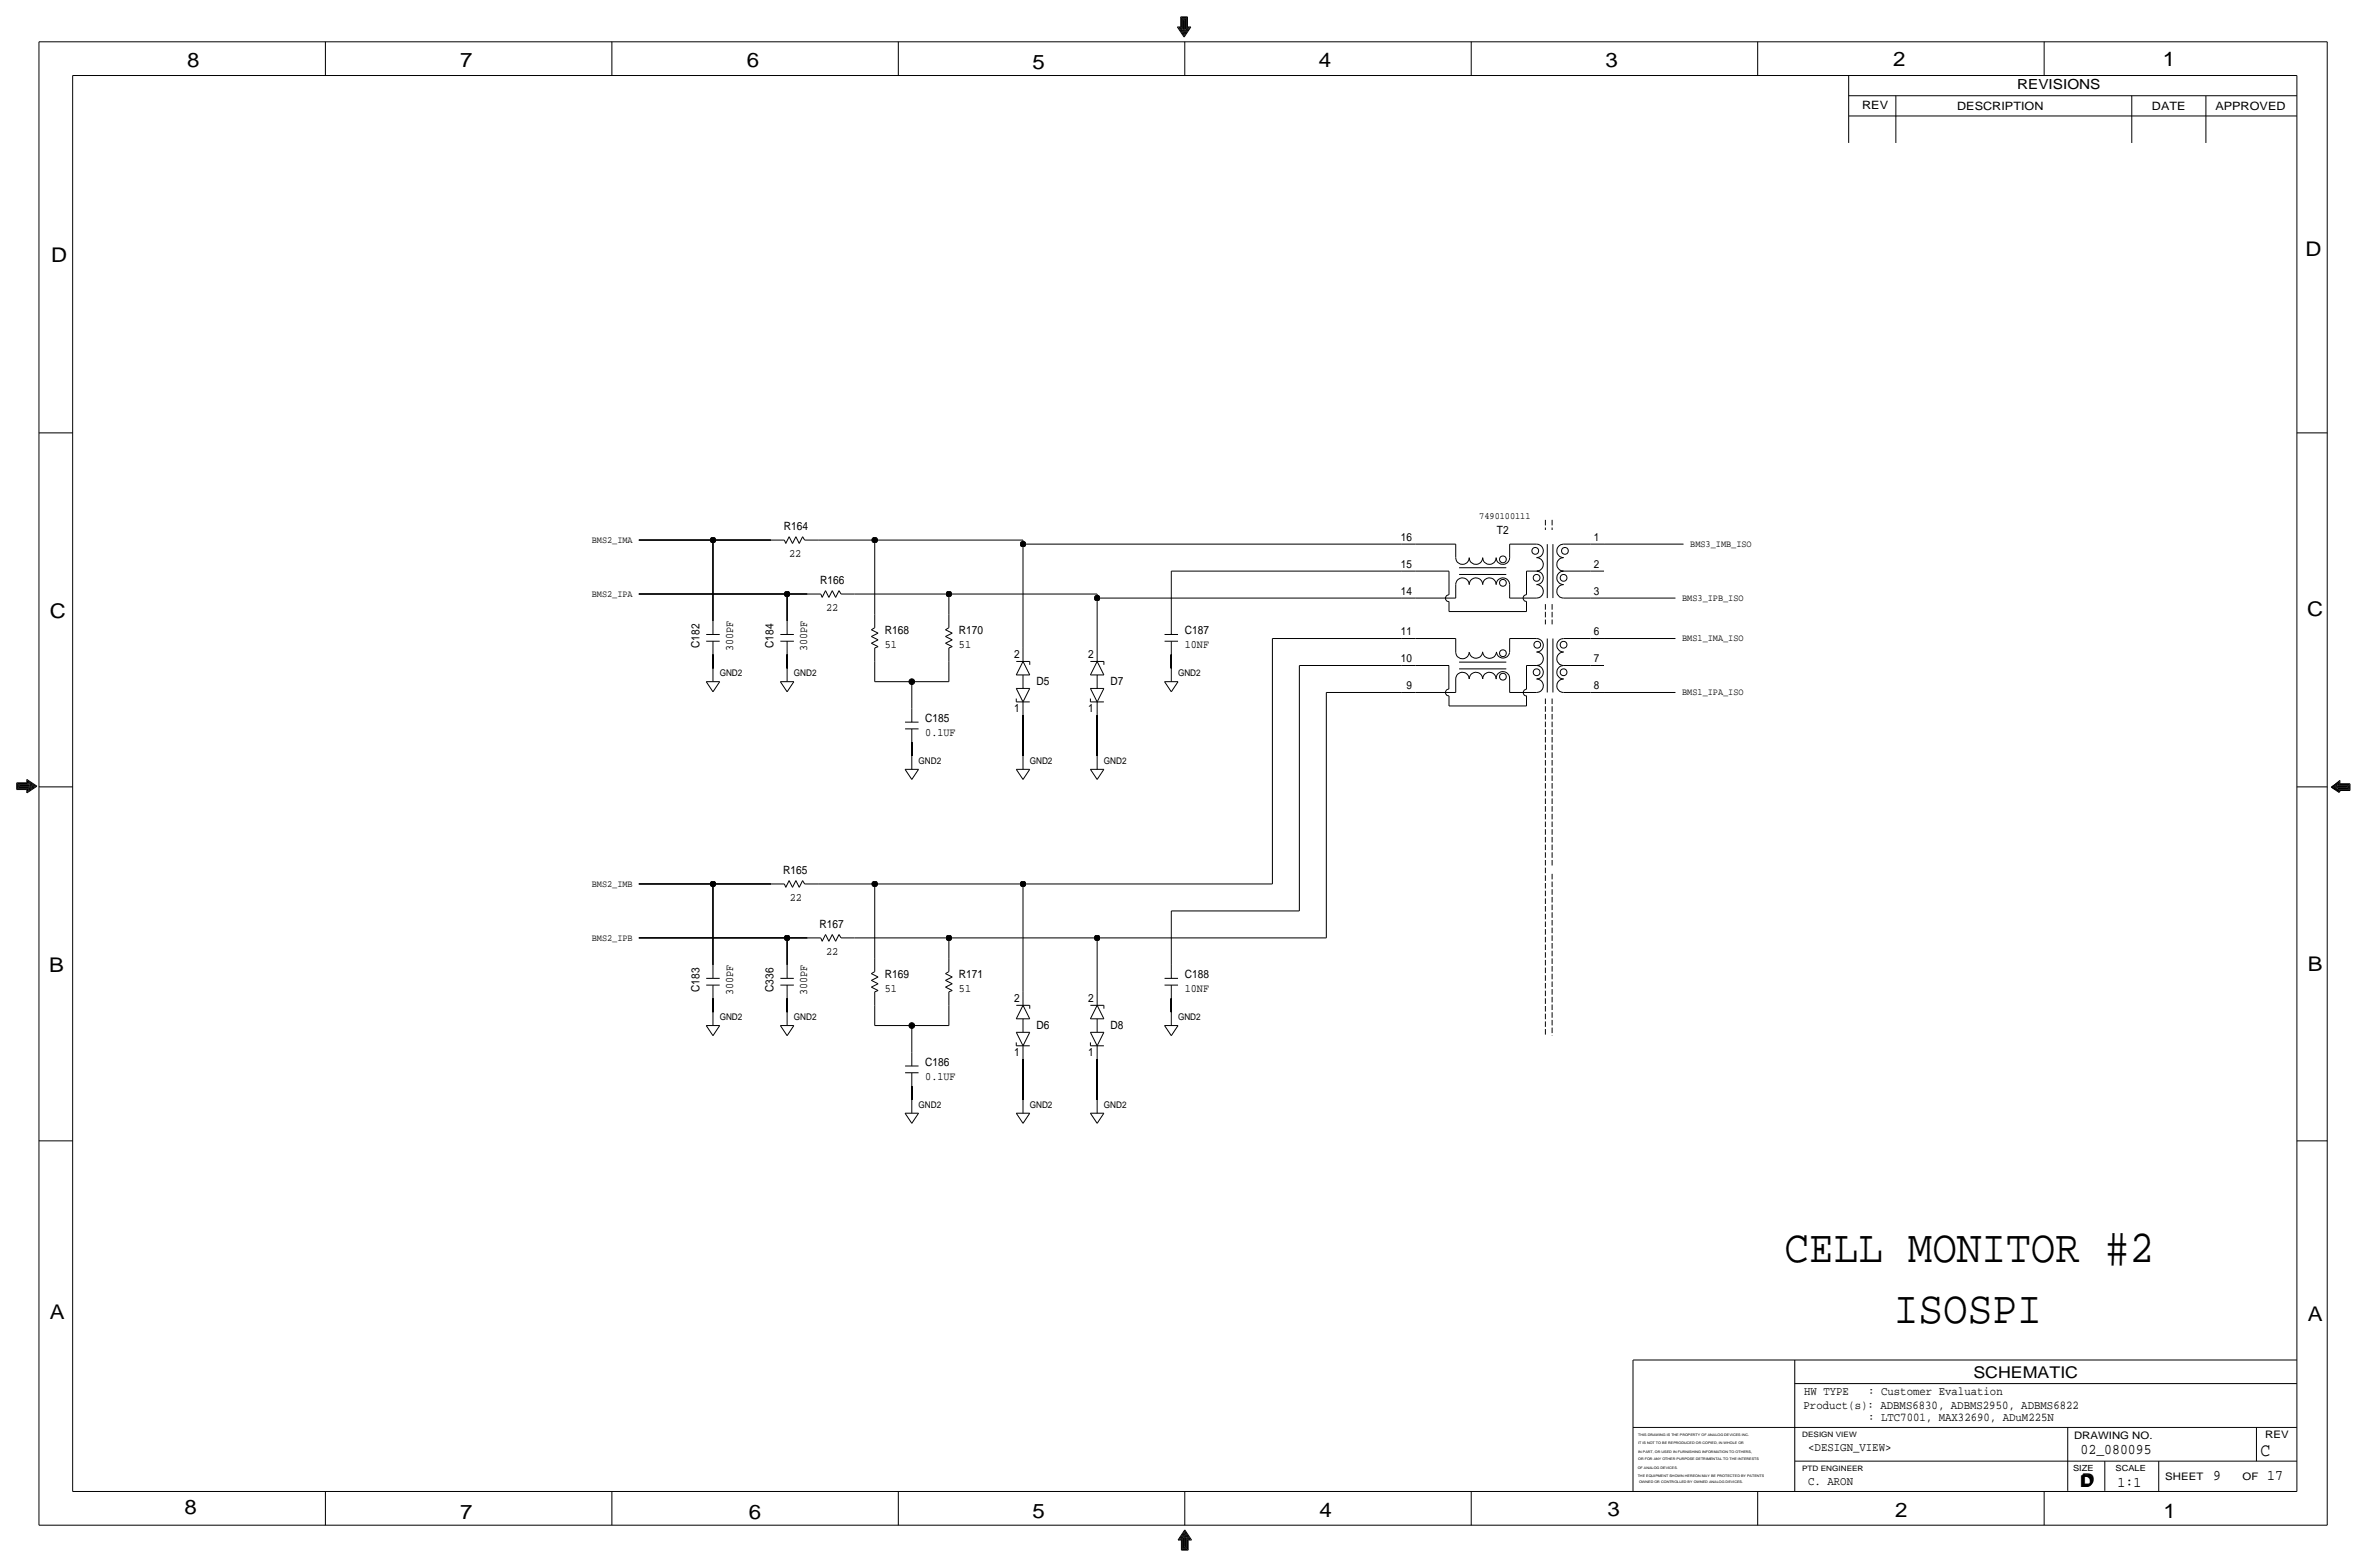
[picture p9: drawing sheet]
<svg xmlns="http://www.w3.org/2000/svg" width="892mm" height="590mm" viewBox="0 0 892 590" stroke-linecap="round" stroke-linejoin="round" font-family="sans-serif">
<defs><g id="words">
<g font-size="17.4">
<text x="672.4" y="475.5">CELL MONITOR #2</text>
<text x="713.7" y="498.3">ISOSPI</text>
</g>
<g font-size="7.6">
<text x="70.6" y="25.4">8</text>
<text x="173.4" y="25.4">7</text>
<text x="281.4" y="25.1">6</text>
<text x="389.1" y="26.2">5</text>
<text x="497" y="25.4">4</text>
<text x="605" y="25.1">3</text>
<text x="713.4" y="24.9">2</text>
<text x="815" y="24.9">1</text>
<text x="19.3" y="98.8">D</text>
<text x="868.9" y="96.5">D</text>
<text x="18.7" y="232.7">C</text>
<text x="869.4" y="232.2">C</text>
<text x="869.6" y="365.8">B</text>
<text x="18.5" y="366">B</text>
<text x="18.7" y="496.8">A</text>
<text x="869.6" y="497.6">A</text>
<text x="69.5" y="570.5">8</text>
<text x="173.4" y="572.3">7</text>
<text x="282.1" y="572.3">6</text>
<text x="389.1" y="571.8">5</text>
<text x="497.3" y="571.5">4</text>
<text x="605.7" y="571.2">3</text>
<text x="714.2" y="571.5">2</text>
<text x="815.3" y="572">1</text>
</g>
<text font-size="7" x="851.9" y="548.4">C</text>
<g font-size="6.1">
<text x="743.7" y="518.9">SCHEMATIC</text>
<text x="783.8" y="560.3">D</text>
<text x="784.3" y="559.8">D</text>
</g>
<g font-size="5.6">
<text x="784" y="547.9">02_080095</text>
<text x="834.1" y="557.5">9</text>
<text x="854.4" y="557.5">17</text>
<text x="798" y="560.1">1:1</text>
</g>
<text font-size="5.2" x="760.2" y="33.5">REVISIONS</text>
<g font-size="4.5">
<text x="679.9" y="525.5">HW TYPE</text>
<text x="704" y="525.5">: Customer Evaluation</text>
<text x="679.7" y="530.9">Product(s): ADBMS6830, ADBMS2950, ADBMS6822</text>
<text x="704" y="535.2">: LTC7001, MAX32690, ADuM225N</text>
<text x="681.4" y="546.6">&lt;DESIGN_VIEW&gt;</text>
<text x="681.4" y="559.3">C. ARON</text>
</g>
<g font-size="4.3">
<text x="701.8" y="41.1">REV</text>
<text x="737.6" y="41.4">DESCRIPTION</text>
<text x="811" y="41.4">DATE</text>
<text x="834.8" y="41.4">APPROVED</text>
<text x="295.4" y="199.6">R164</text>
<text x="564.1" y="201.2">T2</text>
<text x="297.4" y="209.8">22</text>
<text x="309.1" y="220">R166</text>
<text x="311.3" y="230.1">22</text>
<text x="333.5" y="239">R168</text>
<text x="361.4" y="239">R170</text>
<text x="446.5" y="239">C187</text>
<text x="263.6" y="244.1" transform="rotate(-90 263.6 244.1)">C182</text>
<text x="276.3" y="245.3" transform="rotate(-90 276.3 245.3)">300PF</text>
<text x="291.5" y="244.1" transform="rotate(-90 291.5 244.1)">C184</text>
<text x="304.2" y="245.3" transform="rotate(-90 304.2 245.3)">300PF</text>
<text x="333.5" y="244.1">51</text>
<text x="361.4" y="244.1">51</text>
<text x="446.5" y="244.1">10NF</text>
<text x="382.1" y="247.9">2</text>
<text x="410.1" y="247.9">2</text>
<text x="390.6" y="258.1">D5</text>
<text x="418.5" y="258.1">D7</text>
<text x="382.1" y="268.2">1</text>
<text x="410.1" y="268.2">1</text>
<text x="348.7" y="272">C185</text>
<text x="348.7" y="277.1">0.1UF</text>
<text x="295.1" y="329.2">R165</text>
<text x="297.6" y="339.3">22</text>
<text x="308.8" y="349.5">R167</text>
<text x="311.3" y="359.7">22</text>
<text x="333.5" y="368.6">R169</text>
<text x="361.4" y="368.6">R171</text>
<text x="446.5" y="368.6">C188</text>
<text x="263.6" y="373.6" transform="rotate(-90 263.6 373.6)">C183</text>
<text x="276.3" y="374.8" transform="rotate(-90 276.3 374.8)">300PF</text>
<text x="291.5" y="373.6" transform="rotate(-90 291.5 373.6)">C336</text>
<text x="304.2" y="374.8" transform="rotate(-90 304.2 374.8)">300PF</text>
<text x="333.5" y="373.6">51</text>
<text x="361.4" y="373.6">51</text>
<text x="382.1" y="377.4">2</text>
<text x="410.1" y="377.4">2</text>
<text x="446.5" y="373.6">10NF</text>
<text x="390.6" y="387.6">D6</text>
<text x="418.5" y="387.6">D8</text>
<text x="348.7" y="401.6">C186</text>
<text x="382.1" y="397.8">1</text>
<text x="410.1" y="397.8">1</text>
<text x="348.7" y="406.7">0.1UF</text>
</g>
<g font-size="4.2">
<text x="527.9" y="203.8">16</text>
<text x="600.7" y="203.7">1</text>
<text x="527.9" y="213.9">15</text>
<text x="600.7" y="213.9">2</text>
<text x="527.9" y="224.1">14</text>
<text x="600.7" y="224">3</text>
<text x="527.9" y="239.3">11</text>
<text x="600.7" y="239.3">6</text>
<text x="527.9" y="249.4">10</text>
<text x="600.7" y="249.4">7</text>
<text x="530" y="259.6">9</text>
<text x="600.7" y="259.6">8</text>
</g>
<g font-size="3.9">
<text x="781.6" y="542.1">DRAWING NO.</text>
<text x="853.6" y="541.8">REV</text>
<text x="816" y="557.4">SHEET</text>
<text x="845.1" y="557.5">OF</text>
</g>
<g font-size="3.6">
<text x="557.5" y="195.3">7490100111</text>
<text x="223" y="204.5">BMS2_IMA</text>
<text x="637" y="206">BMS3_IMB_ISO</text>
<text x="223" y="224.8">BMS2_IPA</text>
<text x="633.9" y="226.3">BMS3_IPB_ISO</text>
<text x="633.9" y="241.6">BMS1_IMA_ISO</text>
<text x="633.9" y="261.9">BMS1_IPA_ISO</text>
<text x="223" y="334">BMS2_IMB</text>
<text x="223" y="354.3">BMS2_IPB</text>
</g>
<g font-size="3.5">
<text x="271.2" y="254.8">GND2</text>
<text x="299.2" y="254.8">GND2</text>
<text x="443.9" y="254.8">GND2</text>
<text x="346.2" y="287.8">GND2</text>
<text x="388.1" y="287.8">GND2</text>
<text x="416" y="287.8">GND2</text>
<text x="271.2" y="384.3">GND2</text>
<text x="299.2" y="384.3">GND2</text>
<text x="443.9" y="384.3">GND2</text>
<text x="346.2" y="417.3">GND2</text>
<text x="388.1" y="417.3">GND2</text>
<text x="416" y="417.3">GND2</text>
</g>
<g font-size="3.2">
<text x="781.3" y="554">SIZE</text>
<text x="797.3" y="554">SCALE</text>
</g>
<g font-size="2.8">
<text x="679.1" y="541.3">DESIGN VIEW</text>
<text x="679.1" y="554">PTD ENGINEER</text>
</g>
<g font-size="1.3">
<text x="617.3" y="543.9">IT IS NOT TO BE REPRODUCED OR COPIED, IN WHOLE OR</text>
<text x="617.3" y="541.1">THIS DRAWING IS THE PROPERTY OF ANALOG DEVICES INC.</text>
<text x="617.3" y="550">OR FOR ANY OTHER PURPOSE DETRIMENTAL TO THE INTERESTS</text>
<text x="617.3" y="547.2">IN PART, OR USED IN FURNISHING INFORMATION TO OTHERS,</text>
<text x="617.2" y="553.2">OF ANALOG DEVICES.</text>
<text x="617.2" y="556.3">THE EQUIPMENT SHOWN HEREON MAY BE PROTECTED BY PATENTS</text>
<text x="617.7" y="558.8">OWNED OR CONTROLLED BY OWNED ANALOG DEVICES.</text>
</g>
</g></defs>
<!-- layer: Nets -->
<g fill="none" stroke="#000" stroke-width=".38">
<path d="M240.7 203.5h28zM268.7 203.5v30.4zM268.7 203.5h21.8zM308.3 203.5h21.3zM329.6 203.5v27.9zM329.6 203.5h55.9zM385.5 205v39.1zM385.5 203.5v1.5zM385.5 205h142.8zM441.4 215.1v18.8zM441.4 215.1h86.9zM604.5 205h29.9z"/>
<path d="M240.7 223.8h55.9zM296.6 223.8v10.1zM296.6 223.8h7.6zM322 223.8h35.6zM357.6 223.8v7.6zM357.6 223.8h55.9zM413.5 225.3v18.8zM413.5 223.8v1.5zM413.5 225.3h114.8zM604.5 225.3h26.9zM268.7 246.6v5.1zM296.6 246.6v5.1z"/>
<path d="M329.6 249.2v7.6zM329.6 256.8h14zM343.6 256.8v10.2zM343.6 256.8h14zM357.6 249.2v7.6zM441.4 246.6v5.1zM479.5 240.5h48.8zM479.5 240.5v92.5zM489.7 250.7h38.6zM489.7 250.7v92.5zM604.5 240.5h26.9zM343.6 279.7v5z"/>
<path d="M385.5 269.5v15.2zM413.5 269.5v15.2zM499.8 260.9h28.5zM499.8 260.9v92.4zM604.5 260.9h26.9zM240.7 333h28zM268.7 333v30.5zM268.7 333h21.8zM308.3 333h21.3zM329.6 333v27.9zM329.6 333h55.9zM385.5 333v40.6z"/>
<path d="M385.5 333h94zM240.7 353.3h55.9zM296.6 353.3v10.2zM296.6 353.3h7.6zM322 353.3h35.6zM357.6 353.3v7.6zM357.6 353.3h55.9zM413.5 353.3v20.3zM413.5 353.3h86.3zM441.4 343.2v20.3zM441.4 343.2h48.3zM268.7 376.2v5.1z"/>
<path d="M296.6 376.2v5.1zM329.6 378.7v7.6zM357.6 378.7v7.6zM441.4 376.2v5.1zM329.6 386.3h14zM343.6 386.3v10.2zM343.6 386.3h14zM385.5 399v15.3zM413.5 399v15.3zM343.6 409.2v5.1z"/>
</g>
<path d="M582.4 195.8v3.8M584.9 195.8v3.8M582.4 227.6v7.6M584.9 227.6v7.6M582.4 263.1v127M584.9 263.1v63.5M584.9 329.2v60.9" fill="none" stroke="#000" stroke-width=".38" stroke-dasharray="2.1 .8" stroke-linecap="butt"/>
<g fill="#000" stroke="#000" stroke-width=".38">
<circle cx="268.7" cy="203.5" r="1.07"/>
<circle cx="329.6" cy="203.5" r="1.07"/>
<circle cx="385.5" cy="205" r="1.07"/>
<circle cx="296.6" cy="223.8" r="1.07"/>
<circle cx="357.6" cy="223.8" r="1.07"/>
<circle cx="413.5" cy="225.3" r="1.07"/>
<circle cx="343.6" cy="256.8" r="1.07"/>
<circle cx="268.7" cy="333" r="1.07"/>
<circle cx="329.6" cy="333" r="1.07"/>
<circle cx="385.5" cy="333" r="1.07"/>
<circle cx="296.6" cy="353.3" r="1.07"/>
<circle cx="357.6" cy="353.3" r="1.07"/>
<circle cx="413.5" cy="353.3" r="1.07"/>
<circle cx="343.6" cy="386.3" r="1.07"/>
</g>
<!-- layer: Components -->
<g fill="none" stroke="#000" stroke-width=".38">
<path d="M290.5 203.5h5.1zM295.6 203.5l.5 1.2zM297.4 202.2l1.3 2.5zM297.4 202.2l-1.3 2.5zM299.9 202.2l1.3 2.5zM299.9 202.2l-1.2 2.5zM302.5 202.2l.7 1.3zM302.5 202.2l-1.3 2.5zM303.2 203.5h5.1zM528.3 205h5zM528.3 215.1h5zM533.3 215.1h12.7z"/>
<path d="M533.3 205h15.3zM546 215.2v8.9zM548.6 205v5.1zM549.9 216.4h17.7zM549.9 213.9h17.7zM568.9 205v5.1zM568.9 205h10.2zM568.9 210.1a2.54 2.54 0 0 1-2.5 2.5 2.54 2.54 0 0 1-2.6-2.5 2.54 2.54 0 0 1-2.5 2.5 2.54 2.54 0 0 1-2.6-2.5 2.54 2.54 0 0 1-2.5 2.5 2.54 2.54 0 0 1-2.5-2.5 2.54 2.54 0 0 1-2.5 2.5 2.54 2.54 0 0 1-2.6-2.5M575.3 215.1v8.9zM575.3 215.1h3.8zM579.1 205a2.54 2.54 0 0 1 2.5 2.5 2.54 2.54 0 0 1-2.5 2.6 2.54 2.54 0 0 1 2.5 2.5 2.54 2.54 0 0 1-2.5 2.5 2.54 2.54 0 0 1 2.5 2.6 2.54 2.54 0 0 1-2.5 2.5 2.54 2.54 0 0 1 2.5 2.6 2.54 2.54 0 0 1-2.5 2.5M583.1 205v20.3z"/>
<path d="M585.2 205v20.3zM589.2 215.1h10.2zM589.2 205h10.2zM589.2 205a2.54 2.54 0 0 0-2.5 2.5 2.54 2.54 0 0 0 2.5 2.6 2.54 2.54 0 0 0-2.5 2.5 2.54 2.54 0 0 0 2.5 2.5 2.54 2.54 0 0 0-2.5 2.6 2.54 2.54 0 0 0 2.5 2.5 2.54 2.54 0 0 0-2.5 2.6 2.54 2.54 0 0 0 2.5 2.5M599.4 215.1h5.1zM599.4 205h5.1zM266.1 239h5.1zM268.7 233.9v5.1zM294.1 239h5.1zM296.6 233.9v5.1zM304.2 223.8h5.1zM309.3 223.8l.5 1.2z"/>
<path d="M311.1 222.5l1.3 2.5zM311.1 222.5l-1.3 2.5zM313.6 222.5l1.3 2.5zM313.6 222.5l-1.2 2.5zM316.2 222.5l.7 1.3zM316.2 222.5l-1.3 2.5zM316.9 223.8h5.1zM328.4 237.2l1.2-.7zM328.4 237.2l2.5 1.3zM328.4 239.8l2.5-1.3zM328.4 239.8l2.5 1.2zM329.6 231.4v5.1z"/>
<path d="M356.3 237.2l1.3-.7zM356.3 237.2l2.6 1.3zM356.3 239.8l2.6-1.3zM356.3 239.8l2.6 1.2zM357.6 231.4v5.1zM438.9 239h5zM441.4 233.9v5.1zM528.3 225.3h5zM533.3 225.3h15.3zM546 224.1a1.27 1.27 0 0 0-1.3 1.2 1.27 1.27 0 0 0 1.3 1.3M546 226.6v3.8zM546 230.4h29.3z"/>
<path d="M548.6 220.2v5.1zM548.6 220.2a2.54 2.54 0 0 1 2.5-2.5 2.54 2.54 0 0 1 2.6 2.5 2.54 2.54 0 0 1 2.5-2.5 2.54 2.54 0 0 1 2.5 2.5 2.54 2.54 0 0 1 2.6-2.5 2.54 2.54 0 0 1 2.5 2.5 2.54 2.54 0 0 1 2.6-2.5 2.54 2.54 0 0 1 2.5 2.5M568.9 220.2v5.1zM568.9 225.3h10.2zM575.3 226.6v3.8zM575.3 224a1.27 1.27 0 0 0-1.3 1.3 1.27 1.27 0 0 0 1.3 1.3M589.2 225.3h10.2zM599.4 225.3h5.1zM266.1 241.6h5.1zM266.1 256.8l2.6 3.8zM266.1 256.8h5.1zM268.7 241.6v5z"/>
<path d="M268.7 251.7v5.1zM271.2 256.8l-2.5 3.8zM294.1 241.6h5.1zM294.1 256.8l2.5 3.8zM294.1 256.8h5.1zM296.6 241.6v5zM296.6 251.7v5.1zM299.2 256.8l-2.6 3.8zM328.4 242.3l2.5-1.3zM328.4 242.3l2.5 1.3zM329.6 244.1v5.1zM329.6 244.1l1.3-.5z"/>
<path d="M356.3 242.3l2.6-1.3zM356.3 242.3l2.6 1.3zM357.6 244.1v5.1zM357.6 244.1l1.3-.5zM383 259.3l2.5 5.1zM383 259.3h5.1zM383 249.2h5.1zM383 254.3h5.1zM385.5 244.1v5.1zM385.5 254.3v5zM385.5 249.2l-2.5 5.1zM385.5 249.2l2.6 5.1z"/>
<path d="M388.1 249.2v1.2zM388.1 259.3l-2.6 5.1zM410.9 259.3l2.6 5.1zM410.9 259.3h5.1zM410.9 249.2h5.1zM410.9 254.3h5.1zM413.5 244.1v5.1zM413.5 254.3v5zM413.5 249.2l-2.6 5.1zM413.5 249.2l2.5 5.1zM416 249.2v1.2zM416 259.3l-2.5 5.1z"/>
<path d="M438.9 241.6h5zM438.9 256.8l2.5 3.8zM438.9 256.8h5zM441.4 241.6v5zM441.4 251.7v5.1zM443.9 256.8l-2.5 3.8zM528.3 240.5h5zM528.3 250.7h5zM533.3 250.7h12.7zM533.3 240.5h15.3zM546 250.7v8.9zM546 259.6a1.27 1.27 0 0 0-1.3 1.3 1.27 1.27 0 0 0 1.3 1.2"/>
<path d="M548.6 255.8v5.1zM548.6 240.5v5.1zM548.6 255.8a2.54 2.54 0 0 1 2.5-2.5 2.54 2.54 0 0 1 2.6 2.5 2.54 2.54 0 0 1 2.5-2.5 2.54 2.54 0 0 1 2.5 2.5 2.54 2.54 0 0 1 2.6-2.5 2.54 2.54 0 0 1 2.5 2.5 2.53 2.53 0 0 1 2.6-2.8 2.53 2.53 0 0 1 2.5 2.8M549.9 252h17.7zM549.9 249.4h17.7zM553.7 245.6a2.54 2.54 0 0 1-2.5 2.6 2.54 2.54 0 0 1-2.6-2.5M558.7 245.5a2.62 2.62 0 0 0 2.6 2.5 2.62 2.62 0 0 0 2.6-2.4 2.48 2.48 0 0 0 2.4 2.3 2.48 2.48 0 0 0 2.6-2.2M558.7 245.7a2.53 2.53 0 0 1-2.5 2.3 2.53 2.53 0 0 1-2.5-2.2M568.9 255.8v5.1zM568.9 240.5v5.1zM568.9 240.5h10.2zM575.3 250.7v8.9z"/>
<path d="M575.3 250.7h3.8zM575.3 259.6a1.27 1.27 0 0 0-1.3 1.3 1.27 1.27 0 0 0 1.3 1.3M579.1 240.5a2.54 2.54 0 0 1 2.5 2.6 2.54 2.54 0 0 1-2.5 2.5 2.54 2.54 0 0 1 2.5 2.6 2.54 2.54 0 0 1-2.5 2.5 2.54 2.54 0 0 1 2.5 2.5 2.54 2.54 0 0 1-2.5 2.6 2.54 2.54 0 0 1 2.5 2.5 2.54 2.54 0 0 1-2.5 2.6M583.1 240.5v20.4zM585.2 240.5v20.4zM589.2 250.7h10.2zM589.2 240.5h10.2zM589.2 240.5a2.54 2.54 0 0 0-2.5 2.6 2.54 2.54 0 0 0 2.5 2.5 2.54 2.54 0 0 0-2.5 2.6 2.54 2.54 0 0 0 2.5 2.5 2.54 2.54 0 0 0-2.5 2.5 2.54 2.54 0 0 0 2.5 2.6 2.54 2.54 0 0 0-2.5 2.5 2.54 2.54 0 0 0 2.5 2.6M599.4 250.7h5.1zM599.4 240.5h5.1zM341.1 272h5.1zM341.1 274.6h5.1z"/>
<path d="M343.6 274.6v5.1zM343.6 267v5zM383 263.1v1.3zM383 264.4h5.1zM385.5 264.4v5.1zM410.9 263.1v1.3zM410.9 264.4h5.1zM413.5 264.4v5.1zM528.3 260.9h5zM533.3 260.9h15.3zM546 262.1v3.8zM546 265.9h29.3z"/>
<path d="M568.9 260.9h10.2zM575.3 262.1v3.8zM589.2 260.9h10.2zM599.4 260.9h5.1zM341.1 289.8l2.5 3.8zM341.1 289.8h5.1zM343.6 284.7v5.1zM346.2 289.8l-2.6 3.8zM383 289.8l2.5 3.8zM383 289.8h5.1zM385.5 284.7v5.1zM388.1 289.8l-2.6 3.8z"/>
<path d="M410.9 289.8l2.6 3.8zM410.9 289.8h5.1zM413.5 284.7v5.1zM416 289.8l-2.5 3.8zM290.5 333h5.1zM295.6 333l.5 1.3zM297.4 331.7l1.3 2.6zM297.4 331.7l-1.3 2.6zM299.9 331.7l1.3 2.6zM299.9 331.7l-1.2 2.6zM302.5 331.7l.7 1.3zM302.5 331.7l-1.3 2.6z"/>
<path d="M303.2 333h5.1zM304.2 353.3h5.1zM309.3 353.3l.5 1.3zM311.1 352l1.3 2.6zM311.1 352l-1.3 2.6zM313.6 352l1.3 2.6zM313.6 352l-1.2 2.6zM316.2 352l.7 1.3zM316.2 352l-1.3 2.6zM316.9 353.3h5.1zM266.1 371.1h5.1zM266.1 368.6h5.1z"/>
<path d="M268.7 371.1v5.1zM268.7 363.5v5.1zM294.1 371.1h5.1zM294.1 368.6h5.1zM296.6 371.1v5.1zM296.6 363.5v5.1zM328.4 366.8l1.2-.8zM328.4 366.8l2.5 1.2zM328.4 369.3l2.5-1.3zM328.4 369.3l2.5 1.3zM328.4 371.9l2.5-1.3zM328.4 371.9l2.5 1.2z"/>
<path d="M329.6 373.6v5.1zM329.6 360.9v5.1zM329.6 373.6l1.3-.5zM356.3 366.8l1.3-.8zM356.3 366.8l2.6 1.2zM356.3 369.3l2.6-1.3zM356.3 369.3l2.6 1.3zM356.3 371.9l2.6-1.3zM356.3 371.9l2.6 1.2zM357.6 373.6v5.1zM357.6 360.9v5.1zM357.6 373.6l1.3-.5z"/>
<path d="M383 378.7h5.1zM385.5 373.6v5.1zM385.5 378.7l-2.5 5.1zM385.5 378.7l2.6 5.1zM388.1 378.7v1.3zM410.9 378.7h5.1zM413.5 373.6v5.1zM413.5 378.7l-2.6 5.1zM413.5 378.7l2.5 5.1zM416 378.7v1.3zM438.9 368.6h5zM438.9 371.1h5z"/>
<path d="M441.4 371.1v5.1zM441.4 363.5v5.1zM266.1 386.3l2.6 3.8zM266.1 386.3h5.1zM268.7 381.3v5zM271.2 386.3l-2.5 3.8zM294.1 386.3l2.5 3.8zM294.1 386.3h5.1zM296.6 381.3v5zM299.2 386.3l-2.6 3.8zM343.6 396.5v5.1zM383 392.7v1.3z"/>
<path d="M383 394h5.1zM383 388.9l2.5 5.1zM383 388.9h5.1zM383 383.8h5.1zM385.5 394v5zM385.5 383.8v5.1zM388.1 388.9l-2.6 5.1zM410.9 392.7v1.3zM410.9 394h5.1zM410.9 388.9l2.6 5.1zM410.9 388.9h5.1zM410.9 383.8h5.1z"/>
<path d="M413.5 394v5zM413.5 383.8v5.1zM416 388.9l-2.5 5.1zM438.9 386.3l2.5 3.8zM438.9 386.3h5zM441.4 381.3v5zM443.9 386.3l-2.5 3.8zM341.1 401.6h5.1zM341.1 404.1h5.1zM341.1 419.4l2.5 3.8zM341.1 419.4h5.1zM343.6 404.1v5.1z"/>
<path d="M343.6 414.3v5.1zM346.2 419.4l-2.6 3.8zM383 419.4l2.5 3.8zM383 419.4h5.1zM385.5 414.3v5.1zM388.1 419.4l-2.6 3.8zM410.9 419.4l2.6 3.8zM410.9 419.4h5.1zM413.5 414.3v5.1zM416 419.4l-2.5 3.8z"/>
<circle cx="566.4" cy="210.7" r="1.28"/>
<circle cx="566.4" cy="219.6" r="1.28"/>
<circle cx="578.6" cy="207.5" r="1.28"/>
<circle cx="579.1" cy="217.7" r="1.28"/>
<circle cx="589.2" cy="217.7" r="1.28"/>
<circle cx="589.7" cy="207.5" r="1.28"/>
<circle cx="566.4" cy="246.1" r="1.28"/>
<circle cx="566.4" cy="254.9" r="1.28"/>
<circle cx="579.1" cy="253.2" r="1.28"/>
<circle cx="579.3" cy="242.9" r="1.28"/>
<circle cx="589.2" cy="253.2" r="1.28"/>
<circle cx="589.2" cy="242.9" r="1.28"/>
</g>
<!-- layer: Page Border and Title Block -->
<g fill="none" stroke="#000" stroke-width=".38">
<path d="M14.7 15.7v558.8zM14.7 15.7h862.3zM122.6 15.7v12.7zM230.6 15.7v12.7zM338.5 15.7v12.7zM443.7 10.2h1.3zM443.7 10.2l2.5 3.8zM444.2 10.4h1zM444.2 10.4l2 3.1zM444.7 10.7h.8zM444.7 10.7l1.5 2.3zM445 6.4h2.5z"/>
<path d="M445 6.4v3.8zM445.2 10.9l1 1.5zM445.2 10.9h.5zM445.2 6.6h2zM445.2 6.6v3.8zM445.5 6.9h1.5zM445.5 6.9v3.8zM445.7 7.1h1zM445.7 11.2h.3zM445.7 11.2l.5 .7zM445.7 7.1v3.8zM446 7.4h.5z"/>
<path d="M446 7.4v3.8zM446.2 7.6v4.1zM446.5 15.7v12.7zM446.5 11.2h.2zM446.5 7.4v3.8zM446.7 11.2l-.5 .7zM446.7 7.1v3.8zM446.7 10.9h.5zM447 6.9v3.8zM447 10.7h.8zM447.2 10.4h1.1zM447.2 10.9l-1 1.5z"/>
<path d="M447.2 6.6v3.8zM447.5 6.4v3.8zM447.5 10.2h1.3zM447.8 10.7l-1.6 2.3zM448.3 10.4l-2.1 3.1zM448.8 10.2l-2.6 3.8zM554.4 15.7v12.7zM662.4 15.7v12.7zM770.3 15.7v12.7zM877 15.7v558.8zM27.4 28.4h838.2zM27.4 28.4v533.4z"/>
<path d="M696.7 28.4v25.4zM696.7 36.1h168.9zM714.5 36.1v17.7zM803.4 36.1v17.7zM831.3 36.1v17.7zM865.6 28.4v533.4zM696.7 43.7h168.9zM14.7 163.1h12.7zM865.6 163.1h11.4zM6.3 297.4h3.8zM6.3 294.9v2.5zM6.3 294.9h3.8z"/>
<path d="M6.6 295.1h3.8zM6.6 295.1v2.1zM6.6 297.2h3.8zM6.8 295.4h3.8zM6.8 295.4v1.5zM6.8 296.9h3.8zM7.1 295.7h3.8zM7.1 295.7v1zM7.1 296.7h3.8zM7.3 295.9h3.8zM7.3 295.9v.5zM7.3 296.4h3.8z"/>
<path d="M7.6 296.2h4zM10.1 293.6l3.8 2.6zM10.1 298.7l3.8-2.5zM10.1 293.6v1.3zM10.1 297.4v1.3zM10.4 294.1l3 2.1zM10.4 298.2l3-2zM10.4 297.2v1zM10.4 294.1v1zM10.6 294.6l2.3 1.6zM10.6 297.7l2.3-1.5zM10.6 296.9v.8z"/>
<path d="M10.6 294.6v.8zM10.9 297.2l1.5-1zM10.9 295.1l1.5 1.1zM10.9 296.7v.5zM10.9 295.1v.6zM11.1 296.7l.8-.5zM11.1 295.7l.8 .5zM11.1 296.4v.3zM11.1 295.7v.2zM14.7 296.4h12.7zM865.6 296.4h11.4zM878.5 296.5l3 2.1z"/>
<path d="M878.5 296.5l3-2zM878.7 296.5l3.1-2.5zM878.7 296.5l3.1 1.8zM879 296.5l2.3 1.5zM879 296.5l2.3-1.5zM879.5 296.5l1.5 1zM879.5 296.5l1.5-1zM880 296.5l.8 .5zM880 296.5l.8-.5zM880.3 296.5h4zM880.8 296.8v.2zM880.8 296v.3z"/>
<path d="M880.8 296.8h3.8zM880.8 296.3h3.8zM881 297v.5zM881 295.5v.5zM881 297h3.8zM881 296h3.8zM881.3 297.3v.7zM881.3 295v.8zM881.3 297.3h3.8zM881.3 295.8h3.8zM881.5 297.5v1.1zM881.5 294.5v1z"/>
<path d="M881.5 297.5h3.8zM881.5 295.5h3.8zM881.8 294v1.2zM881.8 297.8v.5zM881.8 295.2h3.8zM881.8 297.8h3.8zM884.6 296.3v.5zM884.8 296v1zM885.1 295.8v1.5zM885.3 295.5v2zM885.6 295.2v2.6zM14.7 429.8h12.7z"/>
<path d="M865.6 429.8h11.4zM615.4 512.3v49.5zM615.4 512.3h250.2zM676.4 512.3v49.5zM615.4 537.7h250.2zM676.4 521.2h189.2zM779.2 537.7v23.9zM850.3 537.7v12.7zM676.4 550.4h189.2zM793.2 550.4v11.2zM813.5 550.4v11.4zM14.7 574.5h862.3z"/>
<path d="M27.4 561.8h838.2zM122.6 561.8v12.7zM230.6 561.8v12.7zM338.5 561.8v12.7zM444.4 579.9h1.1zM445 579.6h.7zM445.5 579.4h.5zM445.5 579.9v3.8zM445.7 579.6v3.8zM446 579.1h.2zM446 579.4v3.8zM446.2 579.1v3.8z"/>
<path d="M446.5 577.9l1 1.5zM446.5 577.9l-1 1.5zM446.5 578.4l.5 .7zM446.5 578.4l-.5 .7zM446.5 578.6v4.1zM446.5 577.3l-1.5 2.3zM446.5 577.3l1.5 2.3zM446.5 576.3l2.5 3.8zM446.5 576.3l-2.6 3.8zM446.5 576.8l-2.1 3.1zM446.5 576.8l2 3.1zM446.5 561.8v12.7z"/>
<path d="M446.7 579.1h.3zM446.7 579.1v3.8zM447 579.4h.5zM447 579.4v3.8zM447.2 579.6h.8zM447.2 579.6v3.8zM447.5 579.9h1zM447.5 579.9v3.8zM554.4 561.8v12.7zM662.4 561.8v12.7zM770.3 561.8v12.7zM443.9 580.1h1.3z"/>
<path d="M445.2 580.1v3.8zM445.2 583.9h2.6zM445.5 583.7h2zM445.7 583.4h1.5zM446 583.2h1zM446.2 582.9h.5zM447.8 580.1h1.2zM447.8 580.1v3.8z"/>
</g>
<use href="#words"/>
</svg>
